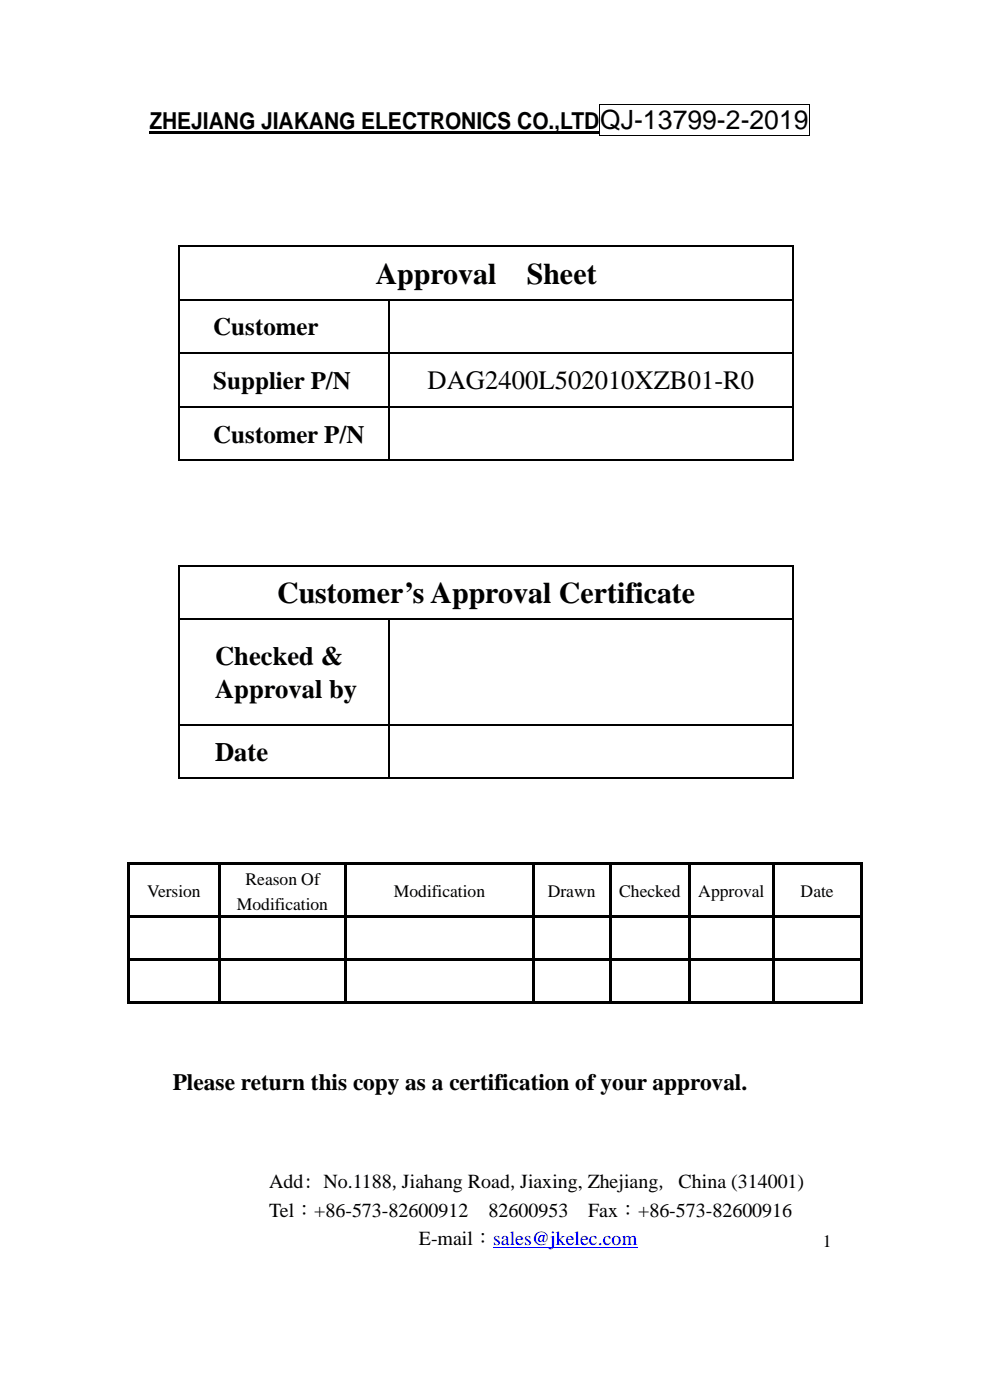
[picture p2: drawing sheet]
<svg xmlns="http://www.w3.org/2000/svg" width="210mm" height="297mm" viewBox="0 0 210 297" stroke-linecap="round" stroke-linejoin="round" font-family="sans-serif">
<defs><g id="words">
<g font-size="6.3">
<text x="79.7" y="60.2">Approval</text>
<text x="111.8" y="60.2">Sheet</text>
<text x="58.8" y="128">Customer’s Approval Certificate</text>
</g>
<g font-size="5.6">
<text x="127.3" y="27.4">QJ-13799-2-2019</text>
<text x="90.7" y="82.5">DAG2400L502010XZB01-R0</text>
<text x="45.6" y="141.1">Checked &amp;</text>
<text x="45.6" y="148.2">Approval by</text>
<text x="45.6" y="161.5">Date</text>
</g>
<g font-size="5.3">
<text x="45.3" y="71.2">Customer</text>
<text x="45.3" y="82.5">Supplier P/N</text>
<text x="45.3" y="93.9">Customer P/N</text>
</g>
<g font-size="5">
<text x="31.7" y="27.4">ZHEJIANG JIAKANG ELECTRONICS CO.,LTD</text>
<text x="36.7" y="231.3">Please return this copy as a certification of your approval.</text>
</g>
<g font-size="4.2">
<text x="57.1" y="252.1">Add: No.1188,Jiahang Road,Jiaxing, Zhejiang, China (314001)</text>
<text x="57.1" y="258.1">Tel：+86-573-82600912</text>
<text x="103.6" y="258.1">82600953</text>
<text x="124.8" y="258.1">Fax：+86-573-82600916</text>
<text x="88.9" y="264.1">E-mail：sales@jkelec.com</text>
</g>
<g font-size="3.7">
<text x="31.2" y="190.4">Version</text>
<text x="52.1" y="187.7">Reason Of</text>
<text x="83.6" y="190.4">Modification</text>
<text x="116.2" y="190.4">Drawn</text>
<text x="131.4" y="190.4">Checked</text>
<text x="148.1" y="190.4">Approval</text>
<text x="169.8" y="190.4">Date</text>
<text x="50.2" y="193">Modification</text>
<text x="174.6" y="264.6">1</text>
</g>
</g></defs>
<g fill="#000">
<path d="M31.7 27.9h95.5v.5h-95.5z" fill-rule="evenodd"/>
<path d="M27.1 183h.5v.5h-.5z" fill-rule="evenodd"/>
<path d="M27.1 183h.5v.5h-.5z" fill-rule="evenodd"/>
<path d="M27.1 183.5h.5v10.6h-.5z" fill-rule="evenodd"/>
<path d="M27.1 194.1h.5v.5h-.5z" fill-rule="evenodd"/>
<path d="M27.6 183h18.7v.5h-18.7z" fill-rule="evenodd"/>
<path d="M27.6 194.1h18.7v.5h-18.7z" fill-rule="evenodd"/>
<path d="M46.3 183h.5v.5h-.5z" fill-rule="evenodd"/>
<path d="M46.3 183.5h.5v10.6h-.5z" fill-rule="evenodd"/>
<path d="M46.3 194.1h.5v.5h-.5z" fill-rule="evenodd"/>
<path d="M46.8 183h26.3v.5h-26.3z" fill-rule="evenodd"/>
<path d="M46.8 194.1h26.3v.5h-26.3z" fill-rule="evenodd"/>
<path d="M73.1 183h.5v.5h-.5z" fill-rule="evenodd"/>
<path d="M73.1 183.5h.5v10.6h-.5z" fill-rule="evenodd"/>
<path d="M73.1 194.1h.5v.5h-.5z" fill-rule="evenodd"/>
<path d="M73.6 183h39.3v.5h-39.3z" fill-rule="evenodd"/>
<path d="M73.6 194.1h39.3v.5h-39.3z" fill-rule="evenodd"/>
<path d="M112.9 183h.5v.5h-.5z" fill-rule="evenodd"/>
<path d="M112.9 183.5h.5v10.6h-.5z" fill-rule="evenodd"/>
<path d="M112.9 194.1h.5v.5h-.5z" fill-rule="evenodd"/>
<path d="M113.4 183h15.8v.5h-15.8z" fill-rule="evenodd"/>
<path d="M113.4 194.1h15.8v.5h-15.8z" fill-rule="evenodd"/>
<path d="M129.2 183h.5v.5h-.5z" fill-rule="evenodd"/>
<path d="M129.2 183.5h.5v10.6h-.5z" fill-rule="evenodd"/>
<path d="M129.2 194.1h.5v.5h-.5z" fill-rule="evenodd"/>
<path d="M129.7 183h16.3v.5h-16.3z" fill-rule="evenodd"/>
<path d="M129.7 194.1h16.3v.5h-16.3z" fill-rule="evenodd"/>
<path d="M146 183h.5v.5h-.5z" fill-rule="evenodd"/>
<path d="M146 183.5h.5v10.6h-.5z" fill-rule="evenodd"/>
<path d="M146 194.1h.5v.5h-.5z" fill-rule="evenodd"/>
<path d="M146.5 183h17.3v.5h-17.3z" fill-rule="evenodd"/>
<path d="M146.5 194.1h17.3v.5h-17.3z" fill-rule="evenodd"/>
<path d="M163.8 183h.5v.5h-.5z" fill-rule="evenodd"/>
<path d="M163.8 183.5h.5v10.6h-.5z" fill-rule="evenodd"/>
<path d="M163.8 194.1h.5v.5h-.5z" fill-rule="evenodd"/>
<path d="M164.3 183h18.1v.5h-18.1z" fill-rule="evenodd"/>
<path d="M164.3 194.1h18.1v.5h-18.1z" fill-rule="evenodd"/>
<path d="M182.4 183h.5v.5h-.5z" fill-rule="evenodd"/>
<path d="M182.4 183h.5v.5h-.5z" fill-rule="evenodd"/>
<path d="M182.4 183.5h.5v10.6h-.5z" fill-rule="evenodd"/>
<path d="M182.4 194.1h.5v.5h-.5z" fill-rule="evenodd"/>
<path d="M27.1 194.6h.5v8.6h-.5z" fill-rule="evenodd"/>
<path d="M27.1 203.2h.5v.6h-.5z" fill-rule="evenodd"/>
<path d="M27.1 203.8h.5v8.6h-.5z" fill-rule="evenodd"/>
<path d="M27.1 212.4h.5v.5h-.5z" fill-rule="evenodd"/>
<path d="M27.1 212.4h.5v.5h-.5z" fill-rule="evenodd"/>
<path d="M27.6 203.2h18.7v.6h-18.7z" fill-rule="evenodd"/>
<path d="M27.6 212.4h18.7v.5h-18.7z" fill-rule="evenodd"/>
<path d="M46.3 194.6h.5v8.6h-.5z" fill-rule="evenodd"/>
<path d="M46.3 203.2h.5v.6h-.5z" fill-rule="evenodd"/>
<path d="M46.3 203.8h.5v8.6h-.5z" fill-rule="evenodd"/>
<path d="M46.3 212.4h.5v.5h-.5z" fill-rule="evenodd"/>
<path d="M46.8 203.2h26.3v.6h-26.3z" fill-rule="evenodd"/>
<path d="M46.8 212.4h26.3v.5h-26.3z" fill-rule="evenodd"/>
<path d="M73.1 194.6h.5v8.6h-.5z" fill-rule="evenodd"/>
<path d="M73.1 203.2h.5v.6h-.5z" fill-rule="evenodd"/>
<path d="M73.1 203.8h.5v8.6h-.5z" fill-rule="evenodd"/>
<path d="M73.1 212.4h.5v.5h-.5z" fill-rule="evenodd"/>
<path d="M73.6 203.2h39.3v.6h-39.3z" fill-rule="evenodd"/>
<path d="M73.6 212.4h39.3v.5h-39.3z" fill-rule="evenodd"/>
<path d="M112.9 194.6h.5v8.6h-.5z" fill-rule="evenodd"/>
<path d="M112.9 203.2h.5v.6h-.5z" fill-rule="evenodd"/>
<path d="M112.9 203.8h.5v8.6h-.5z" fill-rule="evenodd"/>
<path d="M112.9 212.4h.5v.5h-.5z" fill-rule="evenodd"/>
<path d="M113.4 203.2h15.8v.6h-15.8z" fill-rule="evenodd"/>
<path d="M113.4 212.4h15.8v.5h-15.8z" fill-rule="evenodd"/>
<path d="M129.2 194.6h.5v8.6h-.5z" fill-rule="evenodd"/>
<path d="M129.2 203.2h.5v.6h-.5z" fill-rule="evenodd"/>
<path d="M129.2 203.8h.5v8.6h-.5z" fill-rule="evenodd"/>
<path d="M129.2 212.4h.5v.5h-.5z" fill-rule="evenodd"/>
<path d="M129.7 203.2h16.3v.6h-16.3z" fill-rule="evenodd"/>
<path d="M129.7 212.4h16.3v.5h-16.3z" fill-rule="evenodd"/>
<path d="M146 194.6h.5v8.6h-.5z" fill-rule="evenodd"/>
<path d="M146 203.2h.5v.6h-.5z" fill-rule="evenodd"/>
<path d="M146 203.8h.5v8.6h-.5z" fill-rule="evenodd"/>
<path d="M146 212.4h.5v.5h-.5z" fill-rule="evenodd"/>
<path d="M146.5 203.2h17.3v.6h-17.3z" fill-rule="evenodd"/>
<path d="M146.5 212.4h17.3v.5h-17.3z" fill-rule="evenodd"/>
<path d="M163.8 194.6h.5v8.6h-.5z" fill-rule="evenodd"/>
<path d="M163.8 203.2h.5v.6h-.5z" fill-rule="evenodd"/>
<path d="M163.8 203.8h.5v8.6h-.5z" fill-rule="evenodd"/>
<path d="M163.8 212.4h.5v.5h-.5z" fill-rule="evenodd"/>
<path d="M164.3 203.2h18.1v.6h-18.1z" fill-rule="evenodd"/>
<path d="M164.3 212.4h18.1v.5h-18.1z" fill-rule="evenodd"/>
<path d="M182.4 194.6h.5v8.6h-.5z" fill-rule="evenodd"/>
<path d="M182.4 203.2h.5v.6h-.5z" fill-rule="evenodd"/>
<path d="M182.4 203.8h.5v8.6h-.5z" fill-rule="evenodd"/>
<path d="M182.4 212.4h.5v.5h-.5z" fill-rule="evenodd"/>
<path d="M182.4 212.4h.5v.5h-.5z" fill-rule="evenodd"/>
</g>
<g fill="#000">
<path d="M127.2 22h.1v.2h-.1zM127.2 28.7h.1v.1h-.1zM171.6 22h.1v.2h-.1zM171.6 28.7h.1v.1h-.1zM37.9 52h.3v.4h-.3zM168.1 52h.3v.4h-.3zM37.9 63.4h.3v.3h-.3zM37.9 74.7h.3v.4h-.3zM82.3 63.4h.4v.3h-.4zM82.3 74.7h.4v.4h-.4zM168.1 63.4h.3v.3h-.3zM168.1 74.7h.3v.4h-.3z"/>
<path d="M37.9 86.1h.3v.3h-.3zM37.9 97.5h.3v.3h-.3zM82.3 86.1h.4v.3h-.4zM82.3 97.5h.4v.3h-.4zM168.1 86.1h.3v.3h-.3zM168.1 97.5h.3v.3h-.3zM37.9 119.8h.3v.3h-.3zM37.9 131.2h.3v.3h-.3zM82.3 131.2h.4v.3h-.4zM168.1 119.8h.3v.3h-.3zM168.1 131.2h.3v.3h-.3zM37.9 153.5h.3v.4h-.3z"/>
<path d="M82.3 153.5h.4v.4h-.4zM168.1 153.5h.3v.4h-.3zM37.9 164.9h.3v.4h-.3zM82.3 164.9h.4v.4h-.4zM168.1 164.9h.3v.4h-.3zM46.3 183.5h.5zM73.1 183.5h.5zM112.9 183.5h.5zM129.2 183.5h.5zM146 183.5h.5zM163.8 183.5h.5z"/>
</g>
<path d="M127.3 22.2v6.5M127.3 22.1h44.3M127.3 28.7h44.3M171.7 22.2v6.5" fill="none" stroke="#000" stroke-width=".21"/>
<g fill="none" stroke="#000" stroke-width=".34">
<path d="M38.1 52.4v11M38.2 52.2h129.9M168.2 52.4v11M38.1 63.7v11M38.1 75.1v11M38.2 63.5h44.1M38.2 74.9h44.1M82.5 63.7v11M82.5 75.1v11M82.7 63.5h85.4M82.7 74.9h85.4M168.2 63.7v11"/>
<path d="M168.2 75.1v11M38.1 86.4v11.1M38.2 86.3h44.1M38.2 97.6h44.1M82.5 86.4v11.1M82.7 86.3h85.4M82.7 97.6h85.4M168.2 86.4v11.1M38.2 120h129.9M38.1 120.1v11.1M38.1 131.5v22M38.2 131.4h44.1"/>
<path d="M82.5 131.5v22M82.7 131.4h85.4M168.2 120.1v11.1M168.2 131.5v22M38.1 153.9v11M38.2 153.7h44.1M82.5 153.9v11M82.7 153.7h85.4M168.2 153.9v11M38.2 165.1h44.1M82.7 165.1h85.4"/>
</g>
<path d="M104.6 264.7h30.6" fill="none" stroke="#00f" stroke-width=".21"/>
<use href="#words"/>
</svg>
